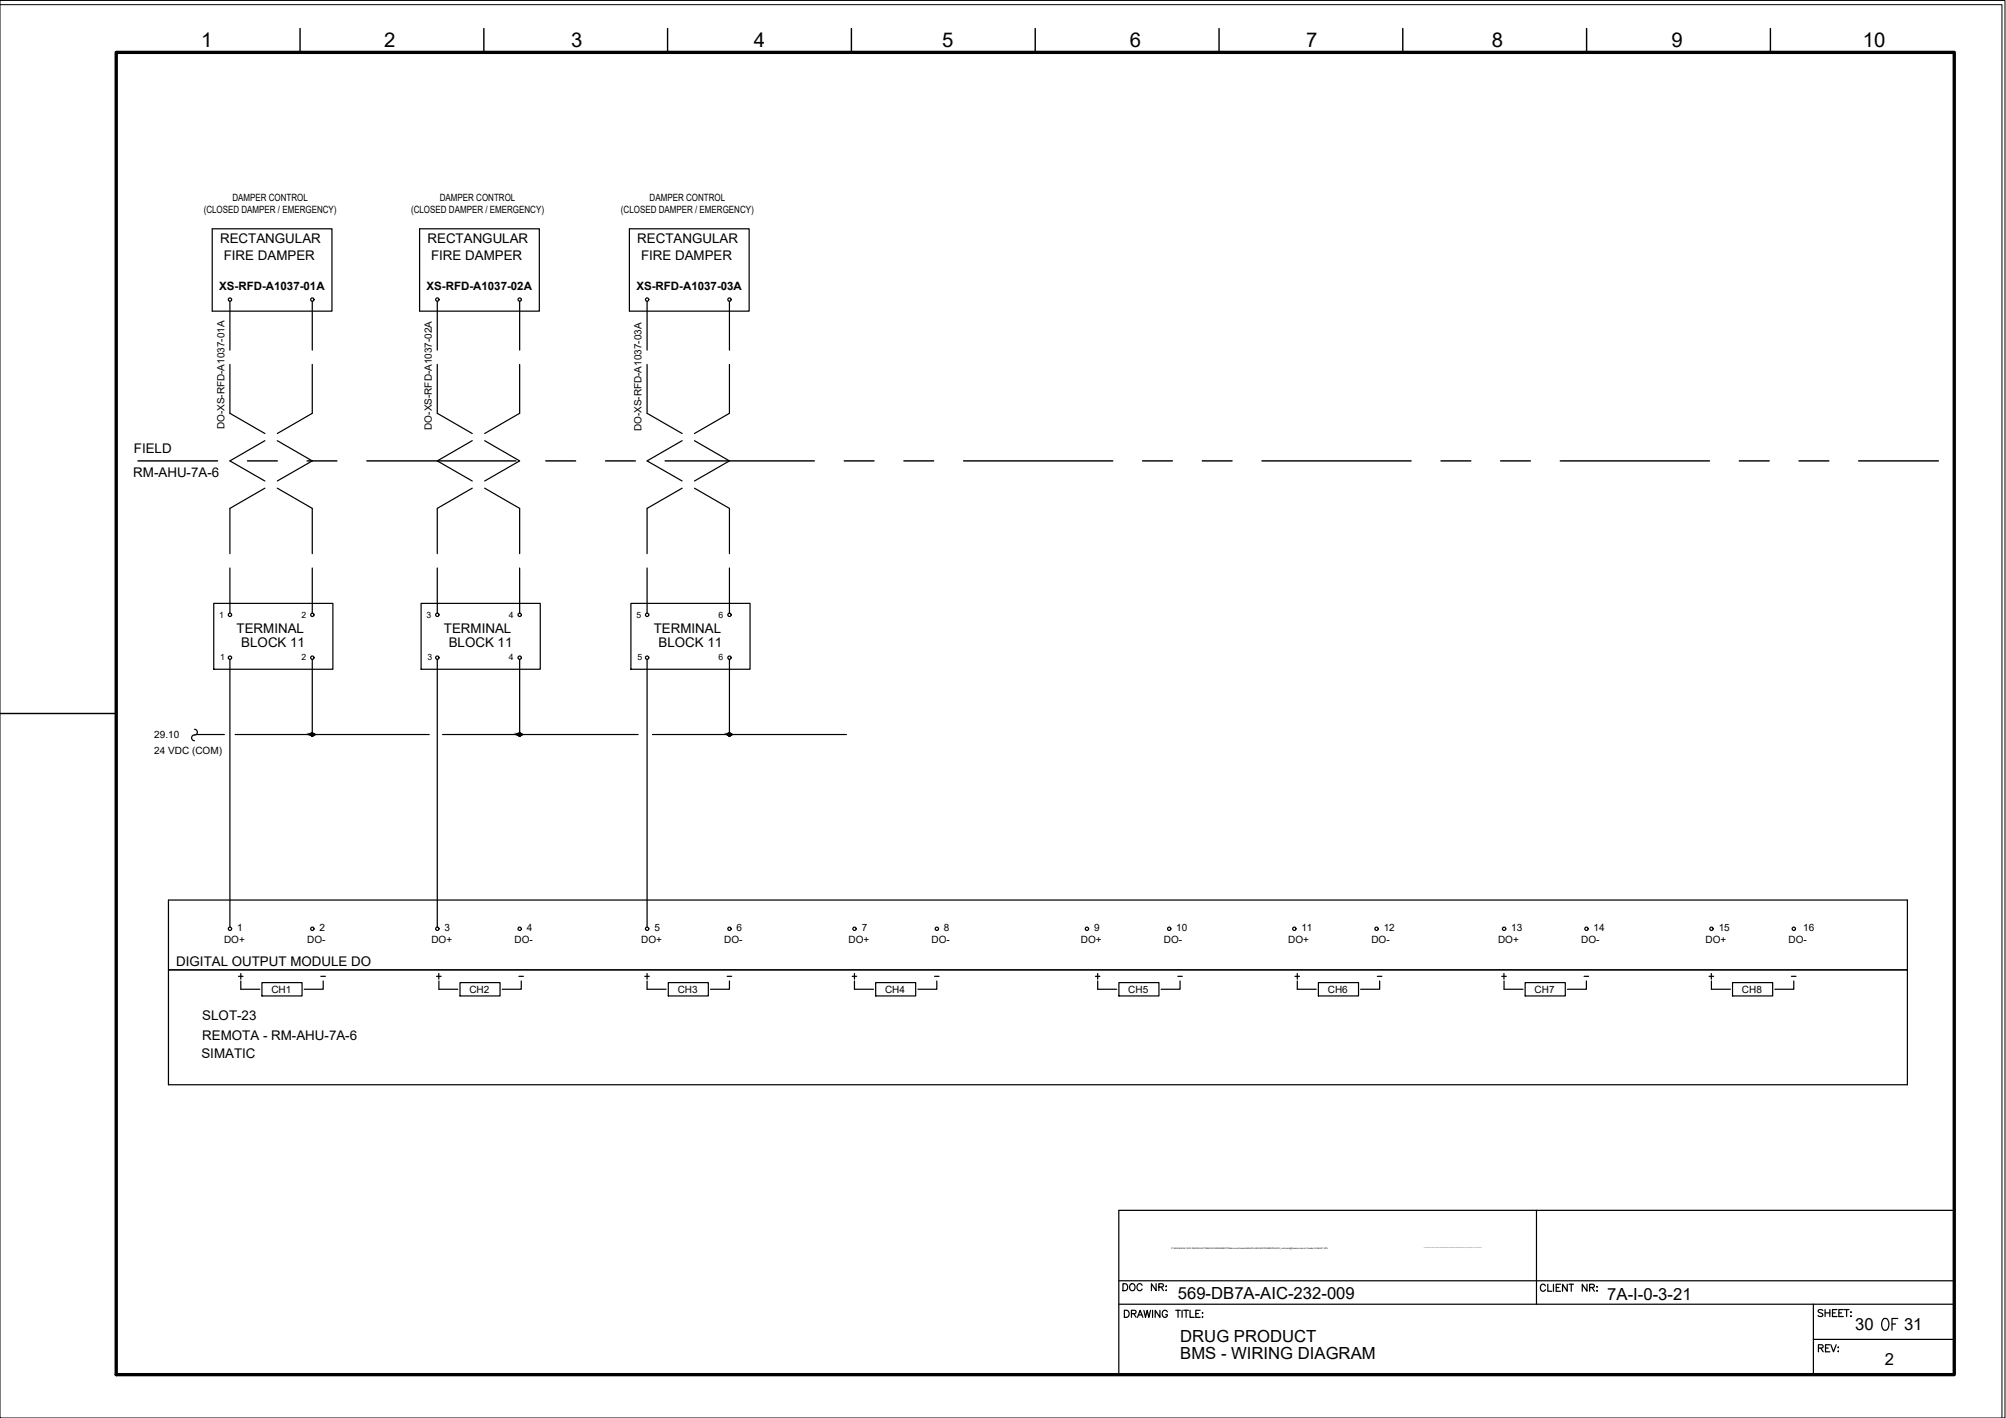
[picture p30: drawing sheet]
<svg xmlns="http://www.w3.org/2000/svg" width="420mm" height="297mm" viewBox="0 0 420 297" stroke-linecap="round" stroke-linejoin="round" font-family="sans-serif">
<defs><g id="words">
<text font-size="5.7" x="393" y="279.8">OF</text>
<g font-size="4.4">
<text x="233.9" y="271.6">DOC NR:</text>
<text x="379.6" y="284.3">REV:</text>
</g>
<g font-size="4.3">
<text x="42.1" y="9.9">1</text>
<text x="80.4" y="9.9">2</text>
<text x="119.6" y="9.9">3</text>
<text x="157.9" y="9.9">4</text>
<text x="197.4" y="9.9">5</text>
<text x="236.7" y="9.9">6</text>
<text x="273.6" y="9.9">7</text>
<text x="312.5" y="9.9">8</text>
<text x="350.1" y="9.9">9</text>
<text x="390.2" y="9.9">10</text>
</g>
<g font-size="4">
<text x="48.7" y="206.4">+</text>
<text x="133.7" y="206.4">+</text>
<text x="177.1" y="206.4">+</text>
<text x="228.2" y="206.4">+</text>
<text x="313.3" y="206.4">+</text>
<text x="356.7" y="206.4">+</text>
</g>
<g font-size="3.5">
<text x="246.7" y="272.2">569-DB7A-AIC-232-009</text>
<text x="336.7" y="272.3">7A-I-0-3-21</text>
<text x="247.2" y="281">DRUG PRODUCT</text>
<text x="388.6" y="278.6">30</text>
<text x="398.8" y="278.6">31</text>
<text x="247.2" y="284.6">BMS - WIRING DIAGRAM</text>
<text x="394.8" y="285.9">2</text>
</g>
<g font-size="2.8">
<text x="46.1" y="50.9">RECTANGULAR</text>
<text x="89.5" y="50.9">RECTANGULAR</text>
<text x="133.5" y="50.9">RECTANGULAR</text>
<text x="46.9" y="54.5">FIRE DAMPER</text>
<text x="90.3" y="54.5">FIRE DAMPER</text>
<text x="134.3" y="54.5">FIRE DAMPER</text>
<text x="28" y="94.8">FIELD</text>
<text x="27.9" y="100">RM-AHU-7A-6</text>
<text x="49.6" y="132.5">TERMINAL</text>
<text x="50.5" y="135.4">BLOCK 11</text>
<text x="93" y="132.5">TERMINAL</text>
<text x="94" y="135.4">BLOCK 11</text>
<text x="136.9" y="132.5">TERMINAL</text>
<text x="137.9" y="135.4">BLOCK 11</text>
<text x="36.9" y="202.3">DIGITAL OUTPUT MODULE DO</text>
<text x="42.4" y="213.6">SLOT-23</text>
<text x="42.2" y="221.6">SIMATIC</text>
<text x="42.4" y="217.8">REMOTA - RM-AHU-7A-6</text>
</g>
<g font-size="2.6">
<text x="66" y="205.7">-</text>
<text x="107.6" y="205.7">-</text>
<text x="151" y="205.7">-</text>
<text x="194.4" y="205.7">-</text>
<text x="245.5" y="205.7">-</text>
<text x="287.2" y="205.7">-</text>
<text x="330.6" y="205.7">-</text>
<text x="373.9" y="205.7">-</text>
</g>
<g font-size="2.4">
<text x="45.9" y="60.7">XS-RFD-A1037-01A</text>
<text x="89.3" y="60.7">XS-RFD-A1037-02A</text>
<text x="133.3" y="60.7">XS-RFD-A1037-03A</text>
</g>
<g font-size="2.1">
<text x="42.7" y="44.6">(CLOSED DAMPER / EMERGENCY)</text>
<text x="48.7" y="42.1">DAMPER CONTROL</text>
<text x="86.1" y="44.6">(CLOSED DAMPER / EMERGENCY)</text>
<text x="92.1" y="42.1">DAMPER CONTROL</text>
<text x="130" y="44.6">(CLOSED DAMPER / EMERGENCY)</text>
<text x="136.1" y="42.1">DAMPER CONTROL</text>
<text x="47" y="90" transform="rotate(-90 47 90)">DO-XS-RFD-A1037-01A</text>
<text x="90.4" y="90" transform="rotate(-90 90.4 90)">DO-XS-RFD-A1037-02A</text>
<text x="134.4" y="90.4" transform="rotate(-90 134.4 90.4)">DO-XS-RFD-A1037-03A</text>
<text x="32.3" y="154.5">29.10</text>
<text x="32.3" y="158">24 VDC (COM)</text>
<text x="46.9" y="197.6">DO+</text>
<text x="49.7" y="195">1</text>
<text x="64.3" y="197.6">DO-</text>
<text x="66.9" y="195">2</text>
<text x="90.4" y="197.6">DO+</text>
<text x="93.1" y="195">3</text>
<text x="107.8" y="197.6">DO-</text>
<text x="110.3" y="195">4</text>
<text x="134.3" y="197.6">DO+</text>
<text x="137.1" y="195">5</text>
<text x="151.7" y="197.6">DO-</text>
<text x="154.3" y="195">6</text>
<text x="177.7" y="197.6">DO+</text>
<text x="180.5" y="195">7</text>
<text x="195.1" y="197.6">DO-</text>
<text x="197.7" y="195">8</text>
<text x="226.4" y="197.6">DO+</text>
<text x="229.2" y="195">9</text>
<text x="243.8" y="197.6">DO-</text>
<text x="246.4" y="195">10</text>
<text x="269.8" y="197.6">DO+</text>
<text x="272.6" y="195">11</text>
<text x="287.2" y="197.6">DO-</text>
<text x="289.8" y="195">12</text>
<text x="313.8" y="197.6">DO+</text>
<text x="316.5" y="195">13</text>
<text x="331.2" y="197.6">DO-</text>
<text x="333.8" y="195">14</text>
<text x="357.2" y="197.6">DO+</text>
<text x="360" y="195">15</text>
<text x="374.6" y="197.6">DO-</text>
<text x="377.7" y="195">16</text>
<text x="56.8" y="208">CH1</text>
<text x="98.3" y="208">CH2</text>
<text x="141.9" y="208">CH3</text>
<text x="185.4" y="208">CH4</text>
<text x="236.3" y="208">CH5</text>
<text x="278.1" y="208">CH6</text>
<text x="321.4" y="208">CH7</text>
<text x="364.8" y="208">CH8</text>
</g>
<g font-size="1.8">
<text x="45.9" y="129.4">1</text>
<text x="63.1" y="129.4">2</text>
<text x="89.4" y="129.4">3</text>
<text x="106.6" y="129.4">4</text>
<text x="133.3" y="129.4">5</text>
<text x="150.5" y="129.4">6</text>
<text x="46.1" y="138.2">1</text>
<text x="63.1" y="138.3">2</text>
<text x="89.5" y="138.2">3</text>
<text x="106.6" y="138.3">4</text>
<text x="133.5" y="138.2">5</text>
<text x="150.5" y="138.3">6</text>
</g>
<text font-size=".5" x="245.4" y="261.6">P:\569-BAXALTA\01.ENG\03.AUTOMACAO\ANDAMENTO\Banco de Dados\569-B7A-INS-INSTRUMENTACAO_moliveira@tessler-com-br-Tessler-5164457.JPG</text>
</g></defs>
<!-- layer: I_LIMIT_LINE -->
<g fill="none" stroke="#000" stroke-width=".3">
<path d="M28.9 96.5h16.7M51.8 96.5h6.3M64.3 96.5h6.3M76.8 96.5h31.3M114.3 96.5h6.3M126.8 96.5h6.3M139.3 96.5h31.3M176.8 96.5h6.3M189.3 96.5h6.3M201.8 96.5h31.3M239.3 96.5h6.3M251.8 96.5h6.3"/>
<path d="M264.3 96.5h31.3M301.8 96.5h6.3M314.3 96.5h6.2M326.8 96.5h31.3M364.3 96.5h6.3M376.8 96.5h6.3M389.3 96.5h16.7"/>
</g>
<!-- layer: 0 -->
<g fill="none" stroke="#000" stroke-width=".25">
<path d="M41.1 153.9h5.9M49.3 153.9h40.6M92.7 153.9h40.9M136.7 153.9h40.6M399.5 188.5v38.7"/>
<circle cx="65.4" cy="153.9" r=".31"/>
<circle cx="108.8" cy="153.9" r=".31"/>
<circle cx="152.8" cy="153.9" r=".31"/>
</g>
<!-- layer: I_DATA -->
<g fill="none" stroke="#000" stroke-width=".25">
<path d="M44.4 47.9h25.1v17.3h-25.1zM87.9 47.9h25.1v17.3h-25.1zM131.8 47.9h25.1v17.3h-25.1zM44.8 126.4h24.9v13.8h-24.9zM88.2 126.4h25v13.8h-25zM132.1 126.4h25v13.8h-25zM399.5 188.5h-364.2v38.7h364.2M35.3 203.2h364.2M50.4 207.2h4M54.9 205.8h8.4v2.8h-8.4zM67.7 205.5v1.7h-4M91.4 204.5h1"/>
<path d="M91.9 203.9v1.2M91.9 205.5v1.7h4M96.4 205.8h8.3v2.8h-8.3zM109.2 205.5v1.7h-4M135.5 207.2h4M140 205.8h8.4v2.8h-8.4zM152.8 205.5v1.7h-4M179 207.2h3.9M183.4 205.8h8.4v2.8h-8.4zM196.2 205.5v1.7h-3.9M229.9 207.2h4M234.4 205.8h8.3v2.8h-8.3z"/>
<path d="M247.2 205.5v1.7h-4M271.2 204.5h1M271.7 205.5v1.7h4M271.7 203.9v1.2M276.1 205.8h8.4v2.8h-8.4zM289 205.5v1.7h-4M315 207.2h4M319.4 205.8h8.5v2.8h-8.5zM332.3 205.5v1.7h-4M358.5 207.2h3.9M362.9 205.8h8.4v2.8h-8.4zM375.7 205.5v1.7h-4"/>
<circle cx="48.2" cy="62.8" r=".35"/>
<circle cx="65.4" cy="62.8" r=".35"/>
<circle cx="91.6" cy="62.8" r=".35"/>
<circle cx="108.8" cy="62.8" r=".35"/>
<circle cx="135.5" cy="62.8" r=".35"/>
<circle cx="152.8" cy="62.8" r=".35"/>
<circle cx="48.2" cy="128.8" r=".35"/>
<circle cx="48.2" cy="137.8" r=".35"/>
<circle cx="65.4" cy="128.8" r=".35"/>
<circle cx="65.4" cy="137.8" r=".35"/>
<circle cx="91.6" cy="137.8" r=".35"/>
<circle cx="91.6" cy="128.8" r=".35"/>
<circle cx="108.8" cy="137.8" r=".35"/>
<circle cx="108.8" cy="128.8" r=".35"/>
<circle cx="135.5" cy="128.8" r=".35"/>
<circle cx="135.5" cy="137.8" r=".35"/>
<circle cx="152.8" cy="128.8" r=".35"/>
<circle cx="152.8" cy="137.8" r=".35"/>
<circle cx="48.2" cy="194.6" r=".35"/>
<circle cx="65.4" cy="194.6" r=".35"/>
<circle cx="91.6" cy="194.6" r=".35"/>
<circle cx="108.8" cy="194.6" r=".35"/>
<circle cx="135.5" cy="194.6" r=".35"/>
<circle cx="152.8" cy="194.6" r=".35"/>
<circle cx="179" cy="194.6" r=".35"/>
<circle cx="196.2" cy="194.6" r=".35"/>
<circle cx="227.7" cy="194.6" r=".35"/>
<circle cx="244.9" cy="194.6" r=".35"/>
<circle cx="271.1" cy="194.6" r=".35"/>
<circle cx="288.3" cy="194.6" r=".35"/>
<circle cx="315" cy="194.6" r=".35"/>
<circle cx="332.3" cy="194.6" r=".35"/>
<circle cx="358.5" cy="194.6" r=".35"/>
<circle cx="375.7" cy="194.6" r=".35"/>
</g>
<!-- layer: I_TABS -->
<g fill="none" stroke="#000" stroke-width=".25">
<path d="M48.2 63.1v10.2M48.2 76.3v10.3l7.3 4.2M65.4 63.1v10.2M65.4 76.3v10.3l-7.3 4.2M91.6 63.1v10.2M91.6 76.3v10.3l7.3 4.2M108.8 63.1v10.2M108.8 76.3v10.3l-7.3 4.2M135.5 63.1v10.2M135.5 76.3v10.3l7.4 4.2M152.8 63.1v10.2M152.8 76.3v10.3l-7.3 4.2"/>
<path d="M55.5 92.3l-7.3 4.2 7.3 4.3M58.1 92.3l7.3 4.2-7.3 4.3M98.9 92.3l-7.3 4.2 7.3 4.3M101.5 92.3l7.3 4.2-7.3 4.3M142.9 92.3l-7.4 4.2 7.4 4.3M145.5 92.3l7.3 4.2-7.3 4.3M48.2 119v9.5M55.5 102.3l-7.3 4.2v9.5M58.1 102.3l7.3 4.2v9.5M65.4 119v9.5M91.6 119v9.5M98.9 102.3l-7.3 4.2v9.5"/>
<path d="M101.5 102.3l7.3 4.2v9.5M108.8 119v9.5M135.5 119v9.5M142.9 102.3l-7.4 4.2v9.5M145.5 102.3l7.3 4.2v9.5M152.8 119v9.5M48.2 138.1v56.1M65.4 138.1v15.8M91.6 138.1v56.1M108.8 138.1v15.8M135.5 138.1v56.1M152.8 138.1v15.8"/>
<path d="M40.7 152.8a.6 .6 0 0 1 .6 .6 .6 .6 0 0 1-.6 .6M40.7 154a.6 .6 0 0 0-.6 .6 .6 .6 0 0 0 .6 .6"/>
</g>
<!-- layer: 0 -->
<g fill="#000" stroke="#000" stroke-width=".21">
<path d="M65.3 153.6h.1zM108.7 153.6h.1zM152.7 153.6h.1z"/>
<path d="M65.3 153.6h.1zM65.3 153.6h.1z"/>
<path d="M65.3 153.6h.1zM65.2 153.6h.2z"/>
<path d="M65.2 153.6l.2 .1zM65.2 153.6l.2 .1z"/>
<path d="M65.2 153.7h.2zM65.2 153.7h.2z"/>
<path d="M65.2 153.7l.2 .1zM65.2 153.7l.2 .1z"/>
<path d="M65.1 153.8h.3zM65.1 153.8h.3z"/>
<path d="M65.1 153.8l.3 .1zM65.1 153.8l.3 .1z"/>
<path d="M65.4 153.6h.1zM65.4 153.6h.1z"/>
<path d="M65.3 154.2h.2zM65.3 154.2h.1z"/>
<path d="M65.4 153.6h.2zM65.4 153.6h.2z"/>
<path d="M65.3 154.1h.2zM65.3 154.1l.2 .1z"/>
<path d="M65.4 153.6h.2zM65.4 153.6h.2z"/>
<path d="M65.4 153.6l.2 .1zM65.4 153.6l.2 .1z"/>
<path d="M65.2 154.1h.4zM65.2 154.1h.3z"/>
<path d="M65.4 153.7h.3zM65.4 153.7h.3z"/>
<path d="M65.2 154.1h.4zM65.2 154.1h.4z"/>
<path d="M65.2 154h.5zM65.2 154l.4 .1z"/>
<path d="M65.4 153.7l.3 .1zM65.4 153.7l.3 .1z"/>
<path d="M65.1 154h.6zM65.1 154h.6z"/>
<path d="M65.4 153.8h.3zM65.4 153.8h.3z"/>
<path d="M65.4 153.8l.3 .1zM65.4 153.8l.3 .1z"/>
<path d="M65.1 153.9h.6zM65.1 153.9h.6z"/>
<path d="M65.1 153.9h.6zM65.1 153.9l.6 .1z"/>
<path d="M108.7 153.6h.1zM108.7 153.6h.1z"/>
<path d="M108.7 153.6h.1zM108.6 153.6h.2z"/>
<path d="M108.6 153.6l.2 .1zM108.6 153.6l.2 .1z"/>
<path d="M108.6 153.7h.2zM108.6 153.7h.2z"/>
<path d="M108.6 153.7l.2 .1zM108.6 153.7l.2 .1z"/>
<path d="M108.5 153.8h.3zM108.5 153.8h.3z"/>
<path d="M108.5 153.8l.3 .1zM108.5 153.8l.3 .1z"/>
<path d="M108.8 153.6h.1zM108.8 153.6h.1z"/>
<path d="M108.8 154.2h.1zM108.8 154.2h.1z"/>
<path d="M108.8 153.6h.2zM108.8 153.6h.2z"/>
<path d="M108.7 154.1h.3zM108.7 154.1l.2 .1z"/>
<path d="M108.8 153.6h.2zM108.8 153.6h.2z"/>
<path d="M108.8 153.6l.3 .1zM108.8 153.6l.3 .1z"/>
<path d="M108.6 154.1h.4zM108.6 154.1h.4z"/>
<path d="M108.8 153.7h.3zM108.8 153.7h.3z"/>
<path d="M108.6 154.1h.5zM108.6 154.1h.4z"/>
<path d="M108.6 154h.5zM108.6 154l.5 .1z"/>
<path d="M108.8 153.7l.3 .1zM108.8 153.7l.3 .1z"/>
<path d="M108.6 154h.5zM108.6 154h.5z"/>
<path d="M108.8 153.8h.3zM108.8 153.8h.3z"/>
<path d="M108.8 153.8l.3 .1zM108.8 153.8l.3 .1z"/>
<path d="M108.5 153.9h.6zM108.5 153.9h.6z"/>
<path d="M108.5 153.9h.6zM108.5 153.9l.6 .1z"/>
<path d="M152.7 153.6h.1zM152.6 153.6h.2z"/>
<path d="M152.6 153.6h.2zM152.6 153.6h.2z"/>
<path d="M152.6 153.6l.2 .1zM152.6 153.6l.2 .1z"/>
<path d="M152.5 153.7h.3zM152.5 153.7h.3z"/>
<path d="M152.5 153.7l.3 .1zM152.5 153.7l.3 .1z"/>
<path d="M152.5 153.8h.3zM152.5 153.8h.3z"/>
<path d="M152.5 153.8l.3 .1zM152.5 153.8l.3 .1z"/>
<path d="M152.8 153.6h.1zM152.8 153.6h.1z"/>
<path d="M152.7 154.2h.2zM152.7 154.2h.1z"/>
<path d="M152.8 153.6h.2zM152.8 153.6h.2z"/>
<path d="M152.7 154.1h.2zM152.7 154.1l.2 .1z"/>
<path d="M152.8 153.6h.2zM152.8 153.6h.2z"/>
<path d="M152.6 154.1h.4zM152.6 154.1h.3z"/>
<path d="M152.8 153.6l.2 .1zM152.8 153.6l.2 .1z"/>
<path d="M152.8 153.7h.3zM152.8 153.7h.3z"/>
<path d="M152.6 154.1h.4zM152.6 154.1h.4z"/>
<path d="M152.8 153.7l.3 .1zM152.8 153.7l.3 .1z"/>
<path d="M152.5 154h.6zM152.5 154l.5 .1z"/>
<path d="M152.8 153.8h.3zM152.8 153.8h.3z"/>
<path d="M152.5 154h.6zM152.5 154h.6z"/>
<path d="M152.8 153.8l.3 .1zM152.8 153.8l.3 .1z"/>
<path d="M152.5 153.9h.6zM152.5 153.9h.6z"/>
<path d="M152.5 153.9h.6zM152.5 153.9l.6 .1z"/>
</g>
<!-- layer: G-TTLB-TTLB -->
<path d="M24.3 11h385v277h-385z" fill="none" stroke="#000" stroke-width=".7"/>
<!-- layer: G-TTLB-OTLN -->
<path d="M0 1h419.3v296" fill="none" stroke="#000" stroke-width=".21"/>
<!-- layer: G-TTLB-INDX -->
<path d="M62.8 6v5M101.3 6v5M139.8 6v5M178.3 6v5M216.8 6v5M255.3 6v5M293.8 6v5M332.3 6v5M370.8 6v5M0 149.5h24.3" fill="none" stroke="#000" stroke-width=".3"/>
<!-- layer: LGSP IA4$0$LG_PLOT -->
<path d="M321.8 253.5v19.7M234.3 268.3h175M234.3 273.2h175M379.8 273.2v14.8M234.3 288h175M379.8 280.6h29.5" fill="none" stroke="#000" stroke-width=".25"/>
<!-- layer: LG_PLOT -->
<g fill="none" stroke="#000" stroke-width=".25">
<path d="M409.3 253.5h-175v34.5M235.5 274.5h.5a.78 .78 0 0 1 .5 .7 .78 .78 0 0 1-.5 .8h-.5zM237 275.2l.8-.1 .1-.5-.9-.1v1.5M237.5 275.2l.5 .8M238.3 276l.5-1.5 .6 1.5M238.5 275.4h.7M239.6 274.5l.3 1.5 .4-1.5 .3 1.5 .4-1.5M241.4 274.5v1.5M243 274.5v1.5l-1-1.5v1.5M244.5 274.8a.54 .54 0 0 0-.6-.3 .54 .54 0 0 0-.5 .5v.4a.53 .53 0 0 0 .6 .6 .53 .53 0 0 0 .5-.6h-.4M246.3 274.5h.9M246.7 274.5v1.5"/>
<path d="M247.6 274.5v1.5M247.9 274.5h1M248.4 274.5v1.5M249.3 274.5v1.5h.8M250.5 275.2h.5M251.4 274.5h-.9v1.5h.9M251.8 275h.1zM251.8 275.9h.1zM323.7 269.4a.53 .53 0 0 0-.6-.4 .53 .53 0 0 0-.5 .6v.3a.53 .53 0 0 0 .5 .6 .53 .53 0 0 0 .6-.4M324.2 269v1.5h.8M325.4 269v1.5M325.9 269.7h.6"/>
<path d="M326.9 269h-1v1.5h1M328.3 269v1.5l-1-1.5v1.5M328.6 269h1M329.1 269v1.5M332.4 269v1.5l-1-1.5v1.5M333 269.7l.8-.1 .1-.3-.3-.3h-.6v1.5M333.5 269.7l.4 .8M334.4 269.6h.2zM334.4 270.4h.2zM381.8 274.5l-.4-.2-.6 .2 .1 .4 .8 .3 .1 .4-.1 .1-.6 .1-.3-.2M382.3 274.3v1.5M382.3 275h1"/>
<path d="M383.3 274.3v1.5M383.8 275h.6M384.7 274.3h-.9v1.5h.9M385.1 275h.6M386.1 274.3h-1v1.5h1M386.3 274.3h1M386.8 274.3v1.5M387.6 274.9h.2zM387.6 275.7h.2z"/>
</g>
<!-- layer: 0 -->
<path d="M0 .1h419.9v296.9h-419.9z" fill="none" stroke="#000" stroke-width=".21"/>
<use href="#words"/>
</svg>
